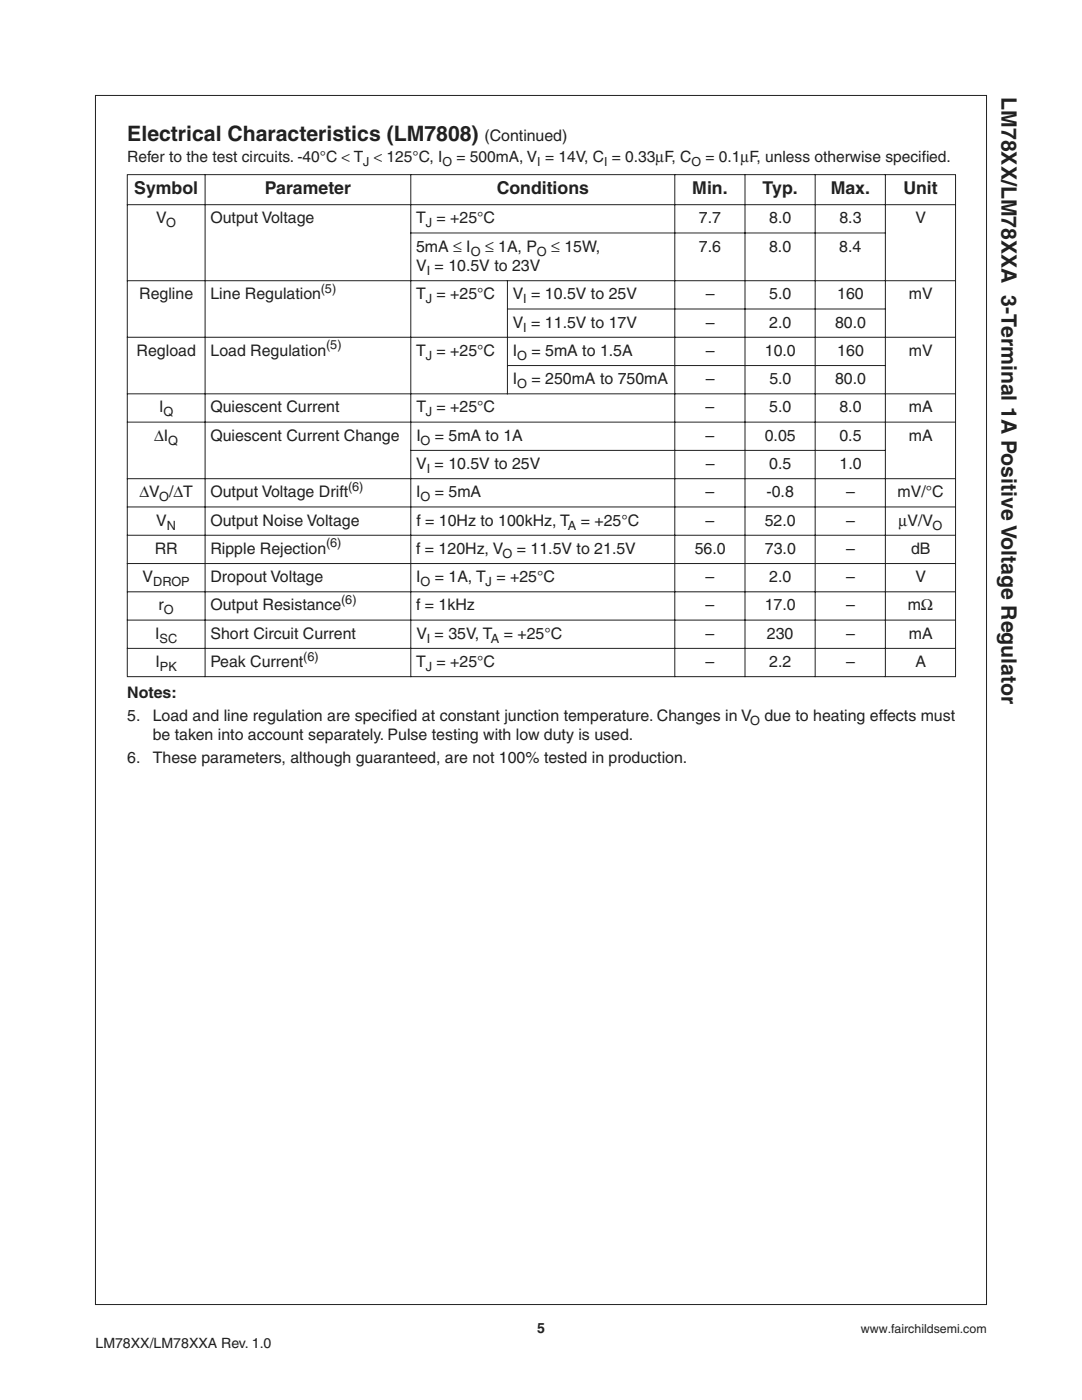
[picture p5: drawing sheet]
<svg xmlns="http://www.w3.org/2000/svg" width="216mm" height="279mm" viewBox="0 0 216 279" stroke-linecap="round" stroke-linejoin="round" font-family="sans-serif">
<defs><g id="words">
<g font-size="4.2" fill="#231f20">
<text x="199.8" y="19.4" transform="rotate(90 199.8 19.4)">LM78XX/LM78XXA 3-Terminal 1A Positive Voltage Regulator</text>
<text x="25.4" y="28.2">Electrical Characteristics (LM7808)</text>
</g>
<g font-size="3.5" fill="#231f20">
<text x="26.8" y="38.8">Symbol</text>
<text x="52.9" y="38.8">Parameter</text>
<text x="99.1" y="38.8">Conditions</text>
<text x="138.1" y="38.8">Min.</text>
<text x="152.2" y="38.8">Typ.</text>
<text x="165.8" y="38.8">Max.</text>
<text x="180.3" y="38.8">Unit</text>
</g>
<g font-size="3.2" fill="#231f20">
<text x="96.7" y="28.2">(Continued)</text>
<text x="31.2" y="44.6">V</text>
<text x="42" y="44.6">Output Voltage</text>
<text x="83.1" y="44.6">T = +25°C</text>
<text x="139.5" y="44.6">7.7</text>
<text x="153.5" y="44.6">8.0</text>
<text x="167.5" y="44.6">8.3</text>
<text x="182.7" y="44.6">V</text>
<text x="83" y="50.2">5mA ≤ I</text>
<text x="96.8" y="50.2">≤ 1A, P</text>
<text x="110" y="50.2">≤ 15W,</text>
<text x="139.4" y="50.2">7.6</text>
<text x="153.5" y="50.2">8.0</text>
<text x="167.5" y="50.2">8.4</text>
<text x="27.8" y="59.7">Regline</text>
<text x="42" y="59.7">Line Regulation</text>
<text x="83" y="59.7">T = +25°C</text>
<text x="83" y="54.1">V = 10.5V to 23V</text>
<text x="102.3" y="59.7">V = 10.5V to 25V</text>
<text x="140.8" y="59.7">–</text>
<text x="153.5" y="59.7">5.0</text>
<text x="167.1" y="59.7">160</text>
<text x="181.4" y="59.7">mV</text>
<text x="102.3" y="65.4">V = 11.5V to 17V</text>
<text x="140.8" y="65.4">–</text>
<text x="153.5" y="65.4">2.0</text>
<text x="166.6" y="65.4">80.0</text>
<text x="27.3" y="71">Regload</text>
<text x="42" y="71">Load Regulation</text>
<text x="83" y="71">T = +25°C</text>
<text x="102.3" y="71">I</text>
<text x="106" y="71">= 5mA to 1.5A</text>
<text x="140.8" y="71">–</text>
<text x="152.6" y="71">10.0</text>
<text x="167.1" y="71">160</text>
<text x="181.4" y="71">mV</text>
<text x="102.3" y="76.7">I</text>
<text x="106" y="76.7">= 250mA to 750mA</text>
<text x="140.8" y="76.7">–</text>
<text x="153.5" y="76.7">5.0</text>
<text x="166.6" y="76.7">80.0</text>
<text x="31.7" y="82.3">I</text>
<text x="42" y="82.3">Quiescent Current</text>
<text x="83.1" y="82.3">T = +25°C</text>
<text x="140.8" y="82.3">–</text>
<text x="153.5" y="82.3">5.0</text>
<text x="167.5" y="82.3">8.0</text>
<text x="181.3" y="82.3">mA</text>
<text x="30.8" y="87.9">∆I</text>
<text x="42" y="87.9">Quiescent Current Change</text>
<text x="83.1" y="87.9">I</text>
<text x="86.8" y="87.9">= 5mA to 1A</text>
<text x="140.8" y="87.9">–</text>
<text x="152.6" y="87.9">0.05</text>
<text x="167.5" y="87.9">0.5</text>
<text x="181.3" y="87.9">mA</text>
<text x="83" y="93.6">V = 10.5V to 25V</text>
<text x="140.8" y="93.6">–</text>
<text x="153.5" y="93.6">0.5</text>
<text x="167.5" y="93.6">1.0</text>
<text x="27.8" y="99.2">∆V /∆T</text>
<text x="42" y="99.2">Output Voltage Drift</text>
<text x="83" y="99.2">I</text>
<text x="86.8" y="99.2">= 5mA</text>
<text x="140.8" y="99.2">–</text>
<text x="152.9" y="99.2">-0.8</text>
<text x="168.8" y="99.2">–</text>
<text x="179.1" y="99.2">mV/°C</text>
<text x="31.2" y="104.9">V</text>
<text x="42" y="104.9">Output Noise Voltage</text>
<text x="83.1" y="104.9">f = 10Hz to 100kHz, T = +25°C</text>
<text x="140.8" y="104.9">–</text>
<text x="152.6" y="104.9">52.0</text>
<text x="168.8" y="104.9">–</text>
<text x="179.3" y="104.9">µV/V</text>
<text x="30.9" y="110.5">RR</text>
<text x="42" y="110.5">Ripple Rejection</text>
<text x="83" y="110.5">f = 120Hz, V</text>
<text x="103.1" y="110.5">= 11.5V to 21.5V</text>
<text x="138.6" y="110.5">56.0</text>
<text x="152.6" y="110.5">73.0</text>
<text x="168.9" y="110.5">–</text>
<text x="181.8" y="110.5">dB</text>
<text x="28.5" y="116.2">V</text>
<text x="42" y="116.2">Dropout Voltage</text>
<text x="83.1" y="116.2">I</text>
<text x="86.8" y="116.2">= 1A, T = +25°C</text>
<text x="140.8" y="116.2">–</text>
<text x="153.5" y="116.2">2.0</text>
<text x="168.8" y="116.2">–</text>
<text x="182.6" y="116.2">V</text>
<text x="31.6" y="121.8">r</text>
<text x="42" y="121.8">Output Resistance</text>
<text x="83" y="121.8">f = 1kHz</text>
<text x="140.8" y="121.8">–</text>
<text x="152.6" y="121.8">17.0</text>
<text x="168.8" y="121.8">–</text>
<text x="181.2" y="121.8">mΩ</text>
<text x="31" y="127.5">I</text>
<text x="42" y="127.5">Short Circuit Current</text>
<text x="83.1" y="127.5">V = 35V, T</text>
<text x="100.5" y="127.5">= +25°C</text>
<text x="140.8" y="127.5">–</text>
<text x="153" y="127.5">230</text>
<text x="168.8" y="127.5">–</text>
<text x="181.3" y="127.5">mA</text>
<text x="31" y="133.1">I</text>
<text x="42" y="133.1">Peak Current</text>
<text x="83" y="133.1">T = +25°C</text>
<text x="140.8" y="133.1">–</text>
<text x="153.5" y="133.1">2.2</text>
<text x="168.8" y="133.1">–</text>
<text x="182.7" y="133.1">A</text>
<text x="25.4" y="139.3">Notes:</text>
<text x="25.4" y="143.9">5.</text>
<text x="30.5" y="143.9">Load and line regulation are specif</text>
<text x="78.2" y="143.9">ied at constant junction temperature. Changes in V</text>
<text x="152.5" y="143.9">due to heating effects must</text>
<text x="30.5" y="147.7">be taken into account separately. Pulse testing with low duty is used.</text>
<text x="25.4" y="152.3">6.</text>
<text x="30.5" y="152.3">These parameters, although guaranteed, are not 100% tested in production.</text>
</g>
<g font-size="3.1" fill="#231f20">
<text x="25.4" y="32.4">Refer to the test circuits. -40°C &lt; T &lt; 125°C, I</text>
<text x="91.1" y="32.4">= 500mA, V = 14V, C = 0.33µF, C</text>
<text x="140.7" y="32.4">= 0.1µF, unless otherwise specif</text>
<text x="183.9" y="32.4">ied.</text>
</g>
<g font-size="2.8" fill="#231f20">
<text x="19" y="268.9">LM78XX/LM78XXA Rev. 1.0</text>
<text x="107.2" y="266">5</text>
</g>
<g font-size="2.5" fill="#231f20">
<text x="72.5" y="33.2">J</text>
<text x="88.3" y="33.2">O</text>
<text x="107.2" y="33.2">I</text>
<text x="120.5" y="33.2">I</text>
<text x="138" y="33.2">O</text>
<text x="33.2" y="45.3">O</text>
<text x="85" y="45.3">J</text>
<text x="93.9" y="51">O</text>
<text x="107.2" y="51">O</text>
<text x="64" y="58.5">(5)</text>
<text x="85.1" y="54.9">I</text>
<text x="85" y="60.5">J</text>
<text x="104.4" y="60.5">I</text>
<text x="65.1" y="69.7">(5)</text>
<text x="85" y="71.8">J</text>
<text x="103.2" y="71.8">O</text>
<text x="104.4" y="66.2">I</text>
<text x="103.2" y="77.5">O</text>
<text x="32.6" y="83.1">Q</text>
<text x="85" y="83.1">J</text>
<text x="33.6" y="88.7">Q</text>
<text x="83.9" y="88.7">O</text>
<text x="85.1" y="94.4">I</text>
<text x="31.8" y="100">O</text>
<text x="69.4" y="98">(6)</text>
<text x="83.9" y="100">O</text>
<text x="33.3" y="105.7">N</text>
<text x="113.3" y="105.7">A</text>
<text x="186.1" y="105.7">O</text>
<text x="65" y="109.3">(6)</text>
<text x="100.3" y="111.3">O</text>
<text x="30.6" y="117">DROP</text>
<text x="83.9" y="117">O</text>
<text x="96.9" y="117">J</text>
<text x="32.7" y="122.6">O</text>
<text x="68" y="120.5">(6)</text>
<text x="31.8" y="128.3">SC</text>
<text x="60.5" y="131.8">(6)</text>
<text x="85.1" y="128.3">I</text>
<text x="97.9" y="128.3">A</text>
<text x="31.9" y="133.9">PK</text>
<text x="85" y="133.9">J</text>
<text x="149.7" y="144.7">O</text>
<text x="171.8" y="266">www.fairchildsemi.com</text>
</g>
</g></defs>
<g fill="none" stroke="#231f20" stroke-width=".2">
<path d="M19 19.1h177.8v241.2h-177.8zM25.3 34.9h165.5M25.4 34.9v100.1M40.9 34.8v100.3M82 34.8v100.3M134.6 34.8v100.3M148.7 34.8v100.3M162.7 34.8v100.3M176.7 34.8v100.3M190.7 34.9v100.1M25.3 40.9h165.5M25.3 56h165.5"/>
<path d="M81.9 46.5h94.9M101.3 55.9v22.8M25.3 67.3h165.5M25.3 78.6h165.5M101.2 61.7h75.6M101.2 73h75.6M25.3 84.2h165.5M25.3 95.5h165.5M81.9 89.9h94.9M25.3 101.2h165.5M25.3 106.8h165.5M25.3 112.5h165.5"/>
<path d="M25.3 118.1h165.5M25.3 123.8h165.5M25.3 129.4h165.5M25.3 135h165.5"/>
</g>
<use href="#words"/>
</svg>
